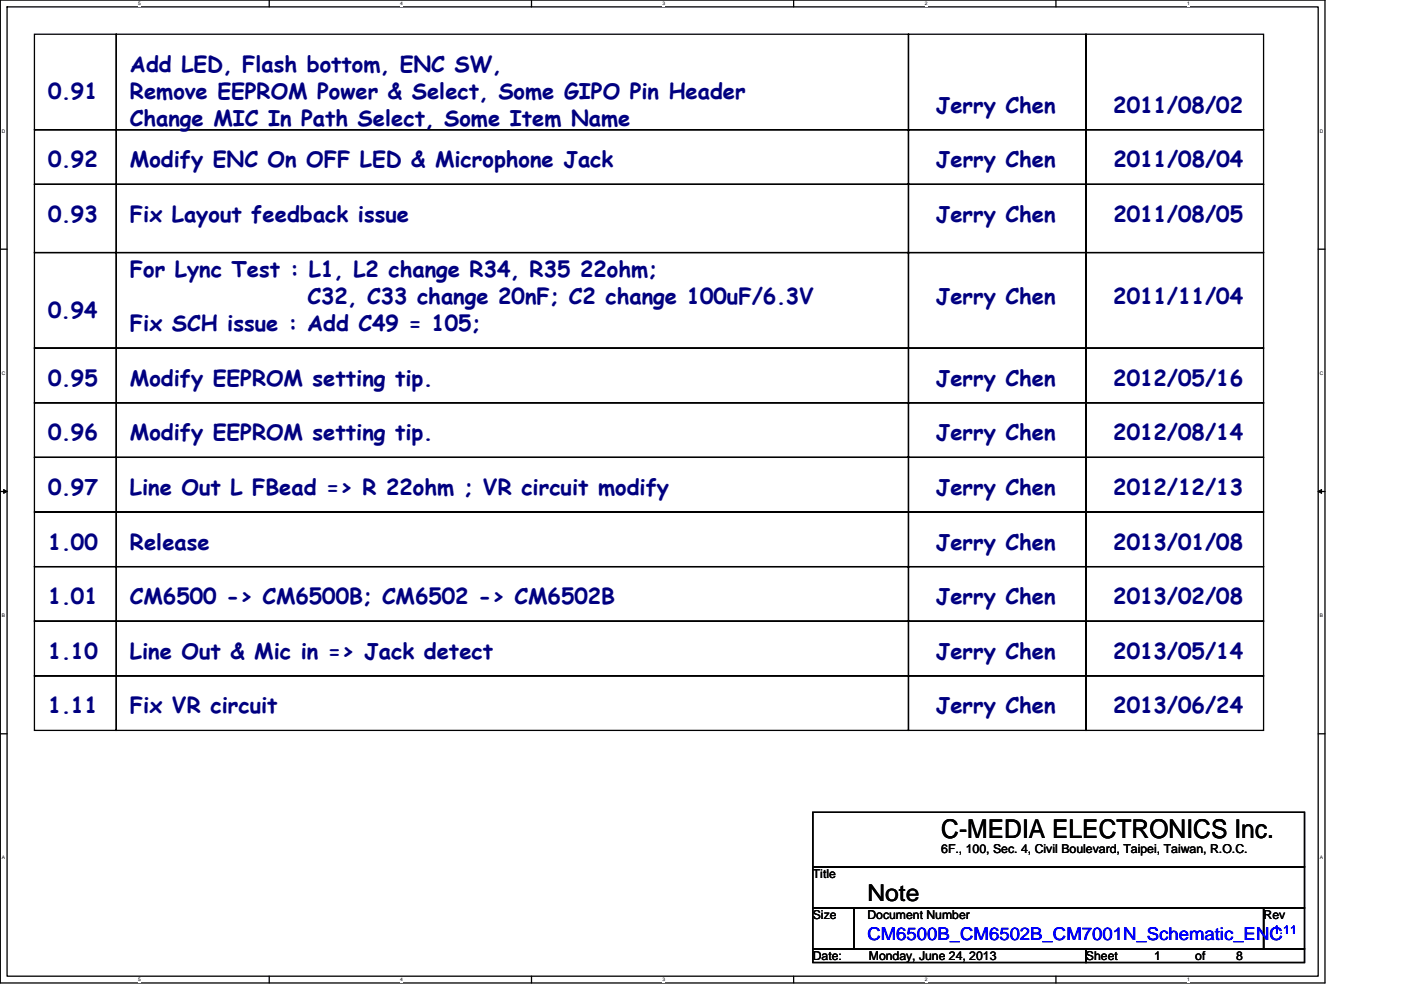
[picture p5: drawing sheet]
<svg xmlns="http://www.w3.org/2000/svg" width="297mm" height="210mm" viewBox="0 0 297 210" stroke-linecap="round" stroke-linejoin="round" font-family="sans-serif">
<defs><g id="words">
<text font-size="5.5" x="199.6" y="177.8">C-MEDIA ELECTRONICS Inc.</text>
<text font-size="4.9" x="183.9" y="191.2">Note</text>
<g font-size="4.6" fill="#000080">
<text x="27.6" y="15.2">Add LED, Flash bottom, ENC SW,</text>
<text x="10.2" y="21">0.91</text>
<text x="27.6" y="21">Remove EEPROM Power &amp; Select, Some GIPO Pin Header</text>
<text x="198.4" y="23.9">Jerry Chen</text>
<text x="236" y="23.9">2011/08/02</text>
<text x="27.6" y="26.8">Change MIC In Path Select, Some Item Name</text>
<text x="10.2" y="35.5">0.92</text>
<text x="27.6" y="35.5">Modify ENC On OFF LED &amp; Microphone Jack</text>
<text x="198.4" y="35.5">Jerry Chen</text>
<text x="236.1" y="35.5">2011/08/04</text>
<text x="10.2" y="47.1">0.93</text>
<text x="27.6" y="47.1">Fix Layout feedback issue</text>
<text x="198.4" y="47.1">Jerry Chen</text>
<text x="236.1" y="47.1">2011/08/05</text>
<text x="27.6" y="58.7">For Lync Test : L1, L2 change R34, R35 22ohm;</text>
<text x="65.2" y="64.5">C32, C33 change 20nF; C2 change 100uF/6.3V</text>
<text x="198.4" y="64.5">Jerry Chen</text>
<text x="236" y="64.5">2011/11/04</text>
<text x="10.2" y="67.4">0.94</text>
<text x="27.6" y="70.3">Fix SCH issue : Add C49 = 105;</text>
<text x="10.2" y="81.8">0.95</text>
<text x="27.6" y="81.8">Modify EEPROM setting tip.</text>
<text x="198.4" y="81.8">Jerry Chen</text>
<text x="236" y="81.8">2012/05/16</text>
<text x="10.2" y="93.4">0.96</text>
<text x="27.6" y="93.4">Modify EEPROM setting tip.</text>
<text x="198.4" y="93.4">Jerry Chen</text>
<text x="236" y="93.4">2012/08/14</text>
<text x="10.2" y="105">0.97</text>
<text x="27.6" y="105">Line Out L FBead =&gt; R 22ohm ; VR circuit modify</text>
<text x="198.4" y="105">Jerry Chen</text>
<text x="236" y="105">2012/12/13</text>
<text x="10.2" y="116.6">1.00</text>
<text x="27.6" y="116.6">Release</text>
<text x="198.4" y="116.6">Jerry Chen</text>
<text x="236" y="116.6">2013/01/08</text>
<text x="10.2" y="128.2">1.01</text>
<text x="27.6" y="128.2">CM6500 -&gt; CM6500B; CM6502 -&gt; CM6502B</text>
<text x="198.4" y="128.2">Jerry Chen</text>
<text x="236" y="128.2">2013/02/08</text>
<text x="10.2" y="139.7">1.10</text>
<text x="27.6" y="139.7">Line Out &amp; Mic in =&gt; Jack detect</text>
<text x="198.4" y="139.7">Jerry Chen</text>
<text x="236" y="139.7">2013/05/14</text>
<text x="10.2" y="151.3">1.11</text>
<text x="27.6" y="151.3">Fix VR circuit</text>
<text x="198.4" y="151.3">Jerry Chen</text>
<text x="236" y="151.3">2013/06/24</text>
</g>
<text font-size="3.7" fill="#00f" x="183.9" y="199.4">CM6500B_CM6502B_CM7001N_Schematic_ENC</text>
<g font-size="2.6">
<text x="199.6" y="181">6F., 100, Sec. 4, Civil Boulevard, Taipei, Taiwan, R.O.C.</text>
<text x="172.3" y="186.2">Title</text>
<text x="172.3" y="194.9">Size</text>
<text x="183.9" y="194.9">Document Number</text>
<text x="267.9" y="194.9">Rev</text>
<text x="172.3" y="203.6">Date:</text>
<text x="184.2" y="203.6">Monday, June 24, 2013</text>
<text x="230.2" y="203.6">Sheet</text>
<text x="244.7" y="203.6">1</text>
<text x="253.4" y="203.6">of</text>
<text x="262.1" y="203.6">8</text>
</g>
<text font-size="2.6" fill="#00f" x="269.9" y="198.1">1.11</text>
<g font-size="1">
<text x="29.3" y="1.1">5</text>
<text x="84.9" y="1.1">4</text>
<text x="140.5" y="1.1">3</text>
<text x="196.1" y="1.1">2</text>
<text x="251.7" y="1.1">1</text>
<text x=".4" y="28.1">D</text>
<text x="279.8" y="28.1">D</text>
<text x=".4" y="79.5">C</text>
<text x="279.8" y="79.5">C</text>
<text x=".4" y="130.9">B</text>
<text x="279.8" y="130.9">B</text>
<text x=".4" y="182.3">A</text>
<text x="279.8" y="182.3">A</text>
<text x="29.3" y="208.2">5</text>
<text x="84.9" y="208.2">4</text>
<text x="140.5" y="208.2">3</text>
<text x="196.1" y="208.2">2</text>
<text x="251.7" y="208.2">1</text>
</g>
</g></defs>
<path d="M.1 0h280.8v208.5h-280.8zM1.5 1.5h278v205.6h-278z" fill="none" stroke="#000" stroke-width=".28"/>
<g fill="#fff">
<path d="M29.3 .2h.6v1.1h-.6z"/>
<path d="M29.3 207.2h.6v1.2h-.6z"/>
</g>
<path d="M57.1 0v1.5M57.1 207.1v1.4" fill="none" stroke="#000" stroke-width=".28"/>
<g fill="#fff">
<path d="M84.9 .2h.5v1.1h-.5z"/>
<path d="M84.9 207.2h.5v1.2h-.5z"/>
</g>
<path d="M112.7 0v1.5M112.7 207.1v1.4" fill="none" stroke="#000" stroke-width=".28"/>
<g fill="#fff">
<path d="M140.5 .2h.6v1.1h-.6z"/>
<path d="M140.5 207.2h.6v1.2h-.6z"/>
</g>
<path d="M168.3 0v1.5M168.3 207.1v1.4" fill="none" stroke="#000" stroke-width=".28"/>
<g fill="#fff">
<path d="M196.1 .2h.5v1.1h-.5z"/>
<path d="M196.1 207.2h.5v1.2h-.5z"/>
</g>
<path d="M223.9 0v1.5M223.9 207.1v1.4" fill="none" stroke="#000" stroke-width=".28"/>
<g fill="#fff">
<path d="M251.7 .2h.5v1.1h-.5z"/>
<path d="M251.7 207.2h.5v1.2h-.5z"/>
<path d="M.4 27.2h.8v1.1h-.8z"/>
<path d="M279.8 27.2h.8v1.1h-.8z"/>
<path d="M.4 78.5h.8v1.2h-.8z"/>
<path d="M279.8 78.5h.8v1.2h-.8z"/>
</g>
<path d="M.1 52.9h1.4M279.5 52.9h1.4" fill="none" stroke="#000" stroke-width=".28"/>
<g fill="#fff">
<path d="M.4 129.9h.7v1.2h-.7z"/>
<path d="M279.8 129.9h.7v1.2h-.7z"/>
</g>
<path d="M.1 104.2h1.4M279.5 104.2h1.4" fill="none" stroke="#000" stroke-width=".28"/>
<path d="M.8 103.8l.7 .4-.7 .4zM279.5 104.2l.7-.4v.8z" fill="#000" stroke="#000" stroke-width=".21"/>
<g fill="#fff">
<path d="M.4 181.3h.7v1.2h-.7z"/>
<path d="M279.8 181.3h.7v1.2h-.7z"/>
</g>
<g fill="none" stroke="#000" stroke-width=".28">
<path d="M7.3 7.3h17.4v20.2h-17.4zM24.7 7.3h167.9v20.2h-167.9zM192.6 7.3h37.6v20.2h-37.6zM230.2 7.3h37.7v20.2h-37.7zM7.3 27.5h17.4v11.6h-17.4zM7.3 39.1h17.4v14.5h-17.4zM24.7 27.5h167.9v11.6h-167.9zM24.7 39.1h167.9v14.5h-167.9zM192.6 27.5h37.6v11.6h-37.6zM192.6 39.1h37.6v14.5h-37.6zM230.2 27.5h37.7v11.6h-37.7zM230.2 39.1h37.7v14.5h-37.7z"/>
<path d="M7.3 53.6h17.4v20.3h-17.4zM24.7 53.6h167.9v20.3h-167.9zM192.6 53.6h37.6v20.3h-37.6zM230.2 53.6h37.7v20.3h-37.7zM7.3 73.9h17.4v11.5h-17.4zM24.7 73.9h167.9v11.5h-167.9zM192.6 73.9h37.6v11.5h-37.6zM230.2 73.9h37.7v11.5h-37.7zM7.3 85.4h17.4v11.6h-17.4zM7.3 97h17.4v11.6h-17.4zM24.7 85.4h167.9v11.6h-167.9zM24.7 97h167.9v11.6h-167.9z"/>
<path d="M192.6 85.4h37.6v11.6h-37.6zM192.6 97h37.6v11.6h-37.6zM230.2 85.4h37.7v11.6h-37.7zM230.2 97h37.7v11.6h-37.7zM7.3 108.6h17.4v11.6h-17.4zM24.7 108.6h167.9v11.6h-167.9zM192.6 108.6h37.6v11.6h-37.6zM230.2 108.6h37.7v11.6h-37.7zM7.3 120.2h17.4v11.6h-17.4zM7.3 131.8h17.4v11.5h-17.4zM24.7 120.2h167.9v11.6h-167.9zM24.7 131.8h167.9v11.5h-167.9z"/>
<path d="M192.6 120.2h37.6v11.6h-37.6zM192.6 131.8h37.6v11.5h-37.6zM230.2 120.2h37.7v11.6h-37.7zM230.2 131.8h37.7v11.5h-37.7zM.1 155.6h1.4M7.3 143.3h17.4v11.6h-17.4zM24.7 143.3h167.9v11.6h-167.9zM192.6 143.3h37.6v11.6h-37.6zM230.2 143.3h37.7v11.6h-37.7zM279.5 155.6h1.4M172.3 172.3h104.3v11.6h-104.3zM172.3 183.9h104.3v8.7h-104.3z"/>
<path d="M172.3 192.6h8.7v8.7h-8.7zM181 192.6h86.9v8.7h-86.9zM267.9 192.6h8.7v8.7h-8.7zM172.3 201.3h57.9v2.9h-57.9zM230.2 201.3h46.4v2.9h-46.4z"/>
</g>
<use href="#words"/>
</svg>
